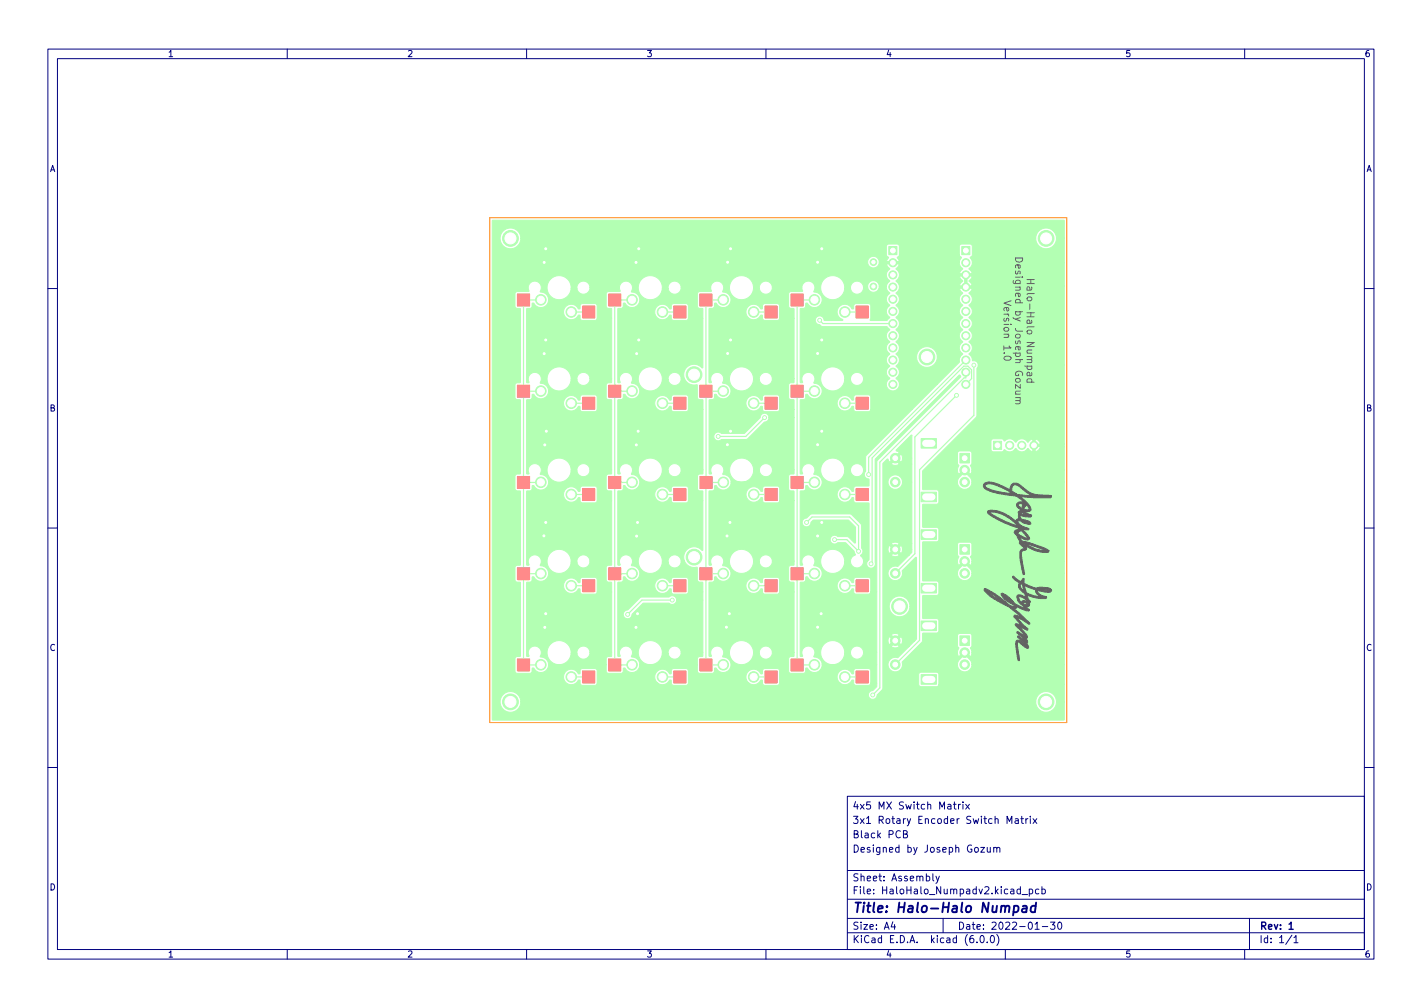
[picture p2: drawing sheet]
<svg xmlns="http://www.w3.org/2000/svg" width="297mm" height="210mm" viewBox="0 0 297 210" stroke-linecap="round" stroke-linejoin="round" font-family="sans-serif">
<defs><g id="words">
<text font-size="2.8" fill="#000080" x="178" y="190.6">Title: Halo-Halo Numpad</text>
<g font-size="2.1" fill="#626262">
<text x="212.1" y="55.1" transform="rotate(90 212.1 55.1)">Designed by Joseph Gozum</text>
<text x="214.5" y="59.7" transform="rotate(90 214.5 59.7)">Halo-Halo Numpad</text>
<text x="209.6" y="63.5" transform="rotate(90 209.6 63.5)">Version 1.0</text>
</g>
<g font-size="2.1" fill="#000080">
<text x="178" y="172">3x1 Rotary Encoder Switch Matrix</text>
<text x="178" y="169">4x5 MX Switch Matrix</text>
<text x="178" y="178">Designed by Joseph Gozum</text>
<text x="178" y="175">Black PCB</text>
<text x="178" y="184">Sheet: Assembly</text>
<text x="178" y="186.7">File: HaloHalo_Numpadv2.kicad_pcb</text>
<text x="178" y="196.9">KiCad E.D.A. kicad (6.0.0)</text>
<text x="178" y="194.1">Size: A4</text>
<text x="200" y="194.1">Date: 2022-01-30</text>
<text x="263" y="194.1">Rev: 1</text>
<text x="263" y="196.9">Id: 1/1</text>
</g>
<g font-size="1.8" fill="#000080">
<text x="35" y="11.9">1</text>
<text x="85" y="11.9">2</text>
<text x="135" y="11.9">3</text>
<text x="185" y="11.9">4</text>
<text x="235" y="11.9">5</text>
<text x="285" y="11.9">6</text>
<text x="10.3" y="35.9">A</text>
<text x="285.3" y="35.9">A</text>
<text x="10.3" y="85.9">B</text>
<text x="285.3" y="85.9">B</text>
<text x="10.3" y="135.9">C</text>
<text x="285.3" y="135.9">C</text>
<text x="10.3" y="185.9">D</text>
<text x="285.3" y="185.9">D</text>
<text x="35" y="199.9">1</text>
<text x="85" y="199.9">2</text>
<text x="135" y="199.9">3</text>
<text x="185" y="199.9">4</text>
<text x="235" y="199.9">5</text>
<text x="285" y="199.9">6</text>
</g>
</g></defs>
<g fill="#b3ffb3" stroke="#b3ffb3" stroke-width=".21">
<path d="M200.5 132.8h2v2h-2z"/>
<path d="M192.4 129.7h3.2v2h-3.2z"/>
<path d="M192.4 140.9h3.2v2h-3.2z"/>
<path d="M159.8 140.1h2.5v2.5h-2.5z"/>
<path d="M146.2 137.6h2.5v2.5h-2.5z"/>
<path d="M140.7 63.9h2.6v2.5h-2.6z"/>
<path d="M127.1 61.4h2.6v2.5h-2.6z"/>
<path d="M207.5 92.1h1.7v1.7h-1.7z"/>
<path d="M159.8 82.9h2.5v2.5h-2.5z"/>
<path d="M146.2 80.4h2.5v2.5h-2.5z"/>
<path d="M178.8 140.1h2.6v2.5h-2.6z"/>
<path d="M165.2 137.6h2.6v2.5h-2.6z"/>
<path d="M159.8 63.9h2.5v2.5h-2.5z"/>
<path d="M146.2 61.4h2.5v2.5h-2.5z"/>
<path d="M178.8 121h2.6v2.5h-2.6z"/>
<path d="M165.2 118.5h2.6v2.5h-2.6z"/>
<path d="M178.8 82.9h2.6v2.5h-2.6z"/>
<path d="M165.2 80.4h2.6v2.5h-2.6z"/>
<path d="M140.7 102h2.6v2.5h-2.6z"/>
<path d="M127.1 99.5h2.6v2.5h-2.6z"/>
<path d="M121.7 140.1h2.5v2.5h-2.5z"/>
<path d="M108.1 137.6h2.5v2.5h-2.5z"/>
<path d="M159.8 121h2.5v2.5h-2.5z"/>
<path d="M146.2 118.5h2.5v2.5h-2.5z"/>
<path d="M121.7 63.9h2.5v2.5h-2.5z"/>
<path d="M108.1 61.4h2.5v2.5h-2.5z"/>
<path d="M159.8 102h2.6v2.5h-2.6z"/>
<path d="M146.2 99.5h2.6v2.5h-2.6z"/>
<path d="M200.5 113.7h2v2h-2z"/>
<path d="M192.4 110.6h3.2v2h-3.2z"/>
<path d="M192.4 121.8h3.2v2h-3.2z"/>
<path d="M121.7 82.9h2.5v2.5h-2.5z"/>
<path d="M108.1 80.4h2.5v2.5h-2.5z"/>
<path d="M200.5 94.7h2v2h-2z"/>
<path d="M192.4 102.8h3.2v2h-3.2z"/>
<path d="M192.4 91.6h3.2v2h-3.2z"/>
<path d="M140.7 121h2.6v2.5h-2.6z"/>
<path d="M127.1 118.5h2.6v2.5h-2.6z"/>
<path d="M178.8 63.9h2.6v2.5h-2.6z"/>
<path d="M165.2 61.4h2.6v2.5h-2.6z"/>
<path d="M121.7 102h2.5v2.5h-2.5z"/>
<path d="M108.1 99.5h2.5v2.5h-2.5z"/>
<path d="M140.7 140.1h2.6v2.5h-2.6z"/>
<path d="M127.1 137.6h2.6v2.5h-2.6z"/>
<path d="M200.9 51.5h1.7v1.7h-1.7z"/>
<path d="M140.7 82.9h2.6v2.5h-2.6z"/>
<path d="M127.1 80.4h2.6v2.5h-2.6z"/>
<path d="M121.7 121h2.5v2.5h-2.5z"/>
<path d="M108.1 118.5h2.5v2.5h-2.5z"/>
<path d="M178.8 102h2.6v2.5h-2.6z"/>
<path d="M165.2 99.5h2.6v2.5h-2.6z"/>
<path d="M185.7 51.5h1.7v1.7h-1.7z"/>
<path d="M102.9 46h119.4v3.8h-1.6v-.3a2.16 2.16 0 0 0-2.3-1.9 2.16 2.16 0 0 0-2 2.2h-107.6v-.3a2.16 2.16 0 0 0-3.4-1.5 2.16 2.16 0 0 0 .3 3.7 2.16 2.16 0 0 0 3.1-1.9h107.6a2.16 2.16 0 0 0 2.1 2.1 2.16 2.16 0 0 0 2.2-2.1h1.6v5h-19.2l-.4-1 .4-.5v-1.9l-.4-.4h-1.8l-.4 .1-.1 .3v1.8h-12.5v-1.8l-.3-.4h-2l-.4 .4v1.9l.4 .5-.4 .8h2.6l-.4-.8 .5-.6h12.5l.5 .6-.5 .9h-16.7l-.1-.2a1.21 1.21 0 0 0-1.9-.7 1.21 1.21 0 0 0 .2 2 1.21 1.21 0 0 0 1.8-1.1h16.7l.2 .9 .5 .5-.4 .5-.3 .5h2.7l-.3-.6-.4-.4 .6-.6 .1-.7h19.2v4.9h-19.2l-.3-.6-.4-.4 .5-.5 .2-.5h-1.1v2h-.5v-2h-1.1l.2 .4 .5 .6-.4 .4-.3 .6h21.9v16.5h-18a1.08 1.08 0 0 0-1.2-.9v-.1a1.4 1.4 0 0 0-.7-1.2v-.2a1.43 1.43 0 0 0 0-2.4 1.49 1.49 0 0 0 0-2.6 1.48 1.48 0 0 0 0-2.5 1.48 1.48 0 0 0 0-2.5 1.48 1.48 0 0 0 0-2.6l.5-.5 .2-.5h-2.7l.7 1.1a1.43 1.43 0 0 0 0 2.4 1.49 1.49 0 0 0 0 2.6 1.49 1.49 0 0 0 0 2.5 1.49 1.49 0 0 0 0 2.6 1.49 1.49 0 0 0 0 2.5l-.5 .6h-4.8a2.16 2.16 0 0 0-3.2-1.8 2.16 2.16 0 0 0-.2 3.6 2.16 2.16 0 0 0 3.4-1.5v-.3h4.8l-.2 1.1-4.6 4.6h-7.9l-.2-.6-.5-.7a1.43 1.43 0 0 0 0-2.4 1.49 1.49 0 0 0 0-2.6 1.49 1.49 0 0 0 0-2.5 1.49 1.49 0 0 0 0-2.6 1.48 1.48 0 0 0 0-2.5 1.48 1.48 0 0 0 0-2.5 1.48 1.48 0 0 0 0-2.6l.1-.1a1.42 1.42 0 0 0-.1-2.4 1.48 1.48 0 0 0 0-2.6l.4-.4 .2-.6h-2.6l.6 1.1a1.44 1.44 0 0 0 .1 2.5l-.6 .6-.1 .5h-1.5a1.21 1.21 0 0 0-1.3-1.2 1.21 1.21 0 0 0-1.1 1.4l-.9-.1a1.36 1.36 0 0 0-1.2-1.2h-.3a1.36 1.36 0 0 0-1.2 1.5h-1.3v-.3a2.51 2.51 0 0 0-3.8-2 2.51 2.51 0 0 0 0 4.3 2.51 2.51 0 0 0 3.8-2h1.3l.2 .6a1.36 1.36 0 0 0 1.2 .6l.9-.4 .3-.5 .1-.5h.9a1.21 1.21 0 0 0 1.3 1 1.21 1.21 0 0 0 1.1-1.2h1.5l-.1 .1a1.58 1.58 0 0 0 .8 1.3 1.49 1.49 0 0 0 0 2.5 1.49 1.49 0 0 0 0 2.6l-.7 .6h-3.4l.1-3.1-.4-.4h-2.8l-.3 .2-.1 .8-.3 .1a1.64 1.64 0 0 0-2.8-.4 1.64 1.64 0 0 0 .9 2.7l-.2 .1h-3.7a1.08 1.08 0 0 0-1.3-.9 .93 .93 0 0 0-.6 1.1 .93 .93 0 0 0 1 .7l.6 .4h13.3l.7 .6a1.49 1.49 0 0 0 0 2.6 1.49 1.49 0 0 0 0 2.5 1.49 1.49 0 0 0 0 2.5 1.49 1.49 0 0 0 0 2.6h-5.5a1.37 1.37 0 0 0-1.2-1.2h-.3a1.37 1.37 0 0 0-1.2 1.5h-1.3v-.3a2.51 2.51 0 0 0-3.8-2 2.51 2.51 0 0 0 0 4.3 2.51 2.51 0 0 0 3.8-2h1.3l.2 .5a1.36 1.36 0 0 0 1.2 .7h.1a1.36 1.36 0 0 0 1.2-1.4h5.4a1.36 1.36 0 0 0 .1 2.4 1.36 1.36 0 0 0 2-1.3h7.9l-5.3 5.3h-8.6v-2.7l-.4-.4h-2.8l-.3 .3-.1 .8a.57 .57 0 0 1-.7-.4 1.63 1.63 0 0 0-2.4 .2 1.63 1.63 0 0 0 .6 2.4 1.63 1.63 0 0 0 2.2-.9l.3 .1 .1 .8 .4 .3 2.7-.1 .4-.4h8.6l-9.6 9.6-.1 .3v2.7h-.4a1.36 1.36 0 0 0-1.5-1.3 1.36 1.36 0 0 0-1.2 1.5h-1.3v-.3a2.51 2.51 0 0 0-3.8-2 2.51 2.51 0 0 0 0 4.3 2.51 2.51 0 0 0 3.8-2l1.3 .1a1.34 1.34 0 0 0 .9 1l.6 .1a1.37 1.37 0 0 0 1.2-1.4h.4v.3a.99 .99 0 0 0-.2 1 .99 .99 0 0 0 .9 .6v1.5h-2.8l-.3 .2-.1 .8-.3 .1a1.62 1.62 0 0 0-2.5-.6 1.62 1.62 0 0 0 0 2.5 1.62 1.62 0 0 0 2.5-.6h.3l.1 .8 .3 .3h2.7l.1 .1v11.8l-.3 .3h-.8l-.2-.7-.4-.5a.99 .99 0 0 0 .2-1.6v-4.8l-2.2-2.2-8.3-.1-1 .9a.93 .93 0 0 0-.9 .9 .93 .93 0 0 0 .9 .9 .93 .93 0 0 0 .9-1l.5-.4h7.3l1.5 1.4-.1 3.4-1.4-1.3-2.3-.1a.92 .92 0 0 0-1.3 .1 .92 .92 0 0 0 .1 1.3 .92 .92 0 0 0 1.3-.1h1.7l1.7 1.8 .3 .6-.1 .2a1.36 1.36 0 0 0-.9 1.5h-1.3v-.3a2.51 2.51 0 0 0-3.8-2 2.51 2.51 0 0 0 0 4.3 2.51 2.51 0 0 0 3.8-2h1.3l.2 .5a1.36 1.36 0 0 0 1.2 .7h.1a1.37 1.37 0 0 0 1.2-1.4h.8a.91 .91 0 0 0 .5 1.4 .91 .91 0 0 0 1.1-1.1v-21.6l17.7-17.6 .2 .4-17.5 17.5v27.4h-1.3v-2.6l-.3-.4-2.9-.1-.3 .3-.1 .8a.57 .57 0 0 1-.7-.4 1.63 1.63 0 0 0-2.4 .2 1.63 1.63 0 0 0 .6 2.4 1.63 1.63 0 0 0 2.2-.9l.3 .1 .1 .8 .3 .2 2.7 .1 .3-.2 .2-.3h1.3v12.6h-2.8v-.1a1.35 1.35 0 0 0-1.5-1.2 1.36 1.36 0 0 0-1.2 1.5h-1.3v-.3a2.51 2.51 0 0 0-3.8-2 2.51 2.51 0 0 0 0 4.3 2.51 2.51 0 0 0 3.8-2h1.3l.2 .6a1.36 1.36 0 0 0 1.2 .6h.1a1.37 1.37 0 0 0 1.2-1.4h2.8v2.6h-11.5v-.2a1.98 1.98 0 0 0-1.7-1.5 1.38 1.38 0 0 0-1.1-2.2 1.38 1.38 0 0 0-1.2 2.1l-.4 .1-.2-.1v-15.3l1-.3 .2-.9 .3-.1a1.65 1.65 0 0 0 2.9 .2 1.65 1.65 0 0 0-1.5-2.5v-.1a1.36 1.36 0 0 0 0-1.5 1.36 1.36 0 0 0-1.2-.6h-.1a1.42 1.42 0 0 0-1 2.1h-.4l-.2-.1v-15.3l1-.3 .2-.9h.3a1.65 1.65 0 0 0 2.9 .2 1.65 1.65 0 0 0-1.5-2.6v-.1a1.38 1.38 0 0 0-1.2-2.1 1.38 1.38 0 0 0-1.1 2.1l-.4 .1-.2-.1v-15.3l1-.3 .2-.9 .3-.1a1.65 1.65 0 0 0 2.9 .2 1.65 1.65 0 0 0-1.5-2.5l.2-.9a1.38 1.38 0 0 0-1.1-1.3h-.4a1.37 1.37 0 0 0-1 2l-.2 .1-.4-.1v-15.3l1-.3 .2-.9h.3a1.64 1.64 0 0 0 2.9 .1 1.64 1.64 0 0 0-1.5-2.5v-.1a1.36 1.36 0 0 0 0-1.4 1.36 1.36 0 0 0-1.2-.7h-.1a1.35 1.35 0 0 0-1.2 1.3l-6.2-.1a1.36 1.36 0 0 0-1.1-1.2h-.4a1.36 1.36 0 0 0-1.2 1.5h-1.2v-.3a2.51 2.51 0 0 0-3.8-2 2.51 2.51 0 0 0 0 4.3 2.51 2.51 0 0 0 3.8-2h1.2l.5 .9 1 .3 .8-.4 .4-.5v-.5h6.2l.1 .9h-2.5l-.4 .4v2.7l.3 .3 .9 .2v1.9h-3.1v-2.6l-.4-.4h-2.7l-.4 .2v.8l-.4 .1a1.62 1.62 0 0 0-2.5-.6 1.62 1.62 0 0 0 0 2.5 1.62 1.62 0 0 0 2.5-.6h.4v.8l.4 .3h2.7l.4-.5h3.1v12.7h-4.6a1.38 1.38 0 0 0-1.1-1.3h-.4a1.36 1.36 0 0 0-1.2 1.5h-1.2v-.3a2.51 2.51 0 0 0-3.8-2 2.51 2.51 0 0 0 0 4.3 2.51 2.51 0 0 0 3.8-2h1.2l.5 .9 1 .3 .8-.4 .4-.6v-.4h4.6v.8l-.9 .1-.3 .4v2.6l.3 .4 .9 .1v2h-3.1v-2.7l-.4-.4h-2.7l-.4 .3v.8h-.4a1.62 1.62 0 0 0-2.5-.6 1.62 1.62 0 0 0 0 2.6 1.62 1.62 0 0 0 2.5-.7l.4 .1v.8l.4 .3 2.7-.1 .4-.4h3.1v1.7h-5.3a.93 .93 0 0 0-.9-.9 .93 .93 0 0 0-.9 .9l-3.3 3.3h-4.9a.92 .92 0 0 0-1.3 .1 .92 .92 0 0 0 .1 1.2 .92 .92 0 0 0 1.3 0l5.3-.1 3.7-3.6 .6-.2 .3-.7h5.3v10.9h-4.5a1.36 1.36 0 0 0-1.5-1.3 1.36 1.36 0 0 0-1.3 1.5h-1.2v-.3a2.51 2.51 0 0 0-3.8-2 2.51 2.51 0 0 0 0 4.3 2.51 2.51 0 0 0 3.8-2l1.2 .1a1.34 1.34 0 0 0 .9 1l.6 .1a1.37 1.37 0 0 0 1.3-1.4h4.5v.8l-.8 .1-.3 .2-.1 1.5h-12a1.75 1.75 0 0 0-1.7-1.7v-.1a1.38 1.38 0 0 0-1.2-2.1 1.38 1.38 0 0 0-1.2 2.1l-.4 .1-.1-.1v-15.3l1-.3 .2-.9 .2-.1a1.65 1.65 0 0 0 2.9 .2 1.65 1.65 0 0 0-1.4-2.5l.2-.9a1.38 1.38 0 0 0-1.2-1.3h-.3a1.36 1.36 0 0 0-1.1 1.9l-.1 .2-.4-.1v-15.3l1-.3 .2-.9h.3a1.64 1.64 0 0 0 2.9 .1 1.64 1.64 0 0 0-1.5-2.5v-.1a1.36 1.36 0 0 0-1-2.1h-.3a1.35 1.35 0 0 0-1.2 1.3l-6.2-.1a1.36 1.36 0 0 0-1.2-1.2h-.3a1.36 1.36 0 0 0-1.2 1.5h-1.3v-.3a2.51 2.51 0 0 0-3.8-2 2.51 2.51 0 0 0 0 4.3 2.51 2.51 0 0 0 3.8-2h1.3l.5 .9 .9 .3 .9-.4 .3-.5 .1-.5h6.2l.1 .9h-2.5l-.4 .4v2.7l.2 .3 .9 .2v1.9h-3v-2.6l-.4-.4h-2.8l-.3 .2-.1 .8-.3 .1a1.62 1.62 0 0 0-2.5-.6 1.62 1.62 0 0 0 0 2.5 1.62 1.62 0 0 0 2.5-.6h.3l.1 .8 .4 .3h2.7l.4-.5h3v10.3l-.1 .1-.7-.5-1-.2a2.16 2.16 0 0 0-2 3l-.7-.1a1.37 1.37 0 0 0-1.2-1.2h-.3a1.36 1.36 0 0 0-1.2 1.5h-1.3v-.3a2.51 2.51 0 0 0-3.8-2 2.51 2.51 0 0 0 0 4.3 2.51 2.51 0 0 0 3.8-2h1.3l.5 .9 .9 .3 .5-.1 .5-.5 .3-.8h.7a2.36 2.36 0 0 0 2.7 1.3v2.6l.2 .4 .9 .1v2h-3v-2.7l-.4-.4h-2.8l-.3 .3-.1 .8h-.3a1.62 1.62 0 0 0-2.5-.6 1.62 1.62 0 0 0 0 2.6 1.62 1.62 0 0 0 2.5-.7l.3 .1 .1 .8 .4 .3 2.7-.1 .4-.4h3v12.6h-4.5a1.35 1.35 0 0 0-1.3-1.3h-.2a1.36 1.36 0 0 0-1.2 1.5h-1.3v-.3a2.51 2.51 0 0 0-3.8-2 2.51 2.51 0 0 0 0 4.3 2.51 2.51 0 0 0 3.8-2l1.3 .1a1.34 1.34 0 0 0 .9 1l.5 .1 .7-.2 .4-.5 .2-.7h4.5v.8l-.8 .1-.3 .4v2.7l.3 .3 .8 .2v1.9h-3v-2.6l-.4-.4h-2.8l-.3 .2-.1 .8-.3 .1a1.62 1.62 0 0 0-2.5-.6 1.62 1.62 0 0 0 0 2.5 1.62 1.62 0 0 0 2.5-.6h.3l.1 .8 .4 .3h2.7l.4-.5h3v10.4l-1.5-.7a2.16 2.16 0 0 0-2.5 2.2l.2 .8h-.7a1.38 1.38 0 0 0-1.2-1.3h-.3a1.36 1.36 0 0 0-1.2 1.5h-1.3v-.3a2.51 2.51 0 0 0-3.8-2 2.51 2.51 0 0 0 0 4.3 2.51 2.51 0 0 0 3.8-2h1.3l.5 .9 .9 .3 .5-.1 .5-.5 .3-.8h.7a2.36 2.36 0 0 0 2.7 1.3v2.6l.2 .4 .9 .1v2h-3v-2.7l-.4-.4h-2.8l-.3 .3-.1 .8h-.3a1.62 1.62 0 0 0-2.5-.6 1.62 1.62 0 0 0 0 2.6 1.62 1.62 0 0 0 2.5-.7l.3 .1 .1 .8 .4 .3 2.7-.1 .4-.4h3v1.7h-5.5a.95 .95 0 0 0-.6-.9 .95 .95 0 0 0-1 .3h-5.8l-2.7 2.6a.93 .93 0 0 0-1 1 .93 .93 0 0 0 .9 .9 .93 .93 0 0 0 1-1l2.3-2.3 5.4 .1a.92 .92 0 0 0 1 .1 .92 .92 0 0 0 .5-.8h5.5v10.9h-4.5v-.1a1.35 1.35 0 0 0-1.2-1.2h-.3a1.36 1.36 0 0 0-1.2 1.5h-1.3v-.3a2.51 2.51 0 0 0-3.8-2 2.51 2.51 0 0 0 0 4.3 2.51 2.51 0 0 0 3.8-2h1.3l.5 .9 .8 .3 .6-.1 .4-.3 .3-.5 .1-.5h4.5v.8l-.7 .1-.4 .2v1.5h-12.1v-.2a1.98 1.98 0 0 0-1.7-1.5 1.38 1.38 0 0 0 0-1.5 1.38 1.38 0 0 0-1.2-.7h-.1a1.41 1.41 0 0 0-1 2.1l-.4 .1-.2-.1v-15.3l1-.3 .2-.9 .3-.1a1.65 1.65 0 0 0 2.9 .2 1.65 1.65 0 0 0-1.5-2.5v-.1a1.36 1.36 0 0 0-.9-2.1h-.4a1.42 1.42 0 0 0-1 2.1h-.4l-.2-.1v-15.3l1-.3 .2-.9h.3a1.65 1.65 0 0 0 2.9 .2 1.65 1.65 0 0 0-1.5-2.6v-.1a1.36 1.36 0 0 0-.2-1.7 1.36 1.36 0 0 0-1.7-.2 1.45 1.45 0 0 0-.4 1.9l-.4 .1-.2-.1v-15.3l1-.3 .2-.9 .3-.1a1.65 1.65 0 0 0 2.9 .2 1.65 1.65 0 0 0-1.5-2.5l.2-.9a1.38 1.38 0 0 0-1.1-1.3h-.4a1.36 1.36 0 0 0-1.1 1.9l-.1 .2-.4-.1v-15.3l1-.3 .2-.9h.3a1.64 1.64 0 0 0 2.9 .1 1.64 1.64 0 0 0-1.5-2.5v-.1a1.36 1.36 0 0 0-.9-2.1h-.4a1.35 1.35 0 0 0-1.2 1.3l-6.2-.1a1.36 1.36 0 0 0-1.1-1.2h-.4a1.36 1.36 0 0 0-1.2 1.5h-1.2v-.3a2.51 2.51 0 0 0-3.8-2 2.51 2.51 0 0 0 0 4.3 2.51 2.51 0 0 0 3.8-2h1.2l.5 .9 1 .3 .8-.4 .4-.5v-.5h6.2l.1 .9h-2.5l-.4 .4v2.7l.3 .3 .9 .2v1.9h-3.1v-2.6l-.4-.4h-2.7l-.4 .2v.8l-.4 .1a1.62 1.62 0 0 0-2.5-.6 1.62 1.62 0 0 0 0 2.5 1.62 1.62 0 0 0 2.5-.6h.4v.8l.4 .3h2.7l.4-.5h3.1v12.7h-4.6a1.38 1.38 0 0 0-1.1-1.3h-.4a1.36 1.36 0 0 0-1.2 1.5h-1.2v-.3a2.51 2.51 0 0 0-3.8-2 2.51 2.51 0 0 0 0 4.3 2.51 2.51 0 0 0 3.8-2h1.2l.5 .9 1 .3 .8-.4 .4-.6v-.4h4.6v.8l-.9 .1-.3 .4v2.6l.3 .4 .9 .1v2h-3.1v-2.7l-.4-.4h-2.7l-.4 .3v.8h-.4a1.62 1.62 0 0 0-2.5-.6 1.62 1.62 0 0 0 0 2.6 1.62 1.62 0 0 0 2.5-.7l.4 .1v.8l.4 .3 2.7-.1 .4-.4h3.1v12.6h-4.6a1.35 1.35 0 0 0-1.2-1.3h-.3a1.36 1.36 0 0 0-1.2 1.5h-1.2v-.3a2.51 2.51 0 0 0-3.8-2 2.51 2.51 0 0 0 0 4.3 2.51 2.51 0 0 0 3.8-2l1.2 .1a1.34 1.34 0 0 0 .9 1l.6 .1 .6-.2 .5-.5 .1-.7h4.6v.8l-.9 .1-.3 .4v2.7l.3 .3 .9 .2v1.9h-3.1v-2.6l-.4-.4h-2.7l-.4 .2v.8l-.4 .1a1.62 1.62 0 0 0-2.5-.6 1.62 1.62 0 0 0 0 2.5 1.62 1.62 0 0 0 2.5-.6h.4v.8l.4 .3h2.7l.4-.5h3.1v12.7h-4.6a1.38 1.38 0 0 0-1.1-1.3h-.4a1.36 1.36 0 0 0-1.2 1.5h-1.2v-.3a2.51 2.51 0 0 0-3.8-2 2.51 2.51 0 0 0 0 4.3 2.51 2.51 0 0 0 3.8-2h1.2l.5 .9 1 .3 .8-.4 .4-.6v-.4h4.6v.8l-.9 .1-.3 .4v2.6l.3 .4 .9 .1v2h-3.1v-2.7l-.4-.4h-2.7l-.4 .3v.8h-.4a1.62 1.62 0 0 0-2.5-.6 1.62 1.62 0 0 0 0 2.6 1.62 1.62 0 0 0 2.5-.7l.4 .1v.8l.4 .3 2.7-.1 .4-.4h3.1v12.6h-4.6a1.35 1.35 0 0 0-1.2-1.3h-.3a1.36 1.36 0 0 0-1.2 1.5h-1.2v-.3a2.51 2.51 0 0 0-3.8-2 2.51 2.51 0 0 0 0 4.3 2.51 2.51 0 0 0 3.8-2h1.2l.5 .9 .8 .3 .6-.1 .4-.3 .4-.5v-.5h4.6v.8l-.8 .1-.3 .2-.1 1.5h-12v-.2a1.98 1.98 0 0 0-1.8-1.5 1.38 1.38 0 0 0 .1-1.5 1.38 1.38 0 0 0-1.3-.7 1.41 1.41 0 0 0-1.1 2.1l-.4 .1-.1-.1v-15.3l1-.3 .2-.9 .2-.1a1.65 1.65 0 0 0 2.9 .2 1.65 1.65 0 0 0-1.4-2.5v-.1a1.36 1.36 0 0 0-1-2.1h-.3a1.42 1.42 0 0 0-1.1 2.1h-.4l-.1-.1v-15.3l1-.3 .2-.9h.2a1.65 1.65 0 0 0 3 .2 1.65 1.65 0 0 0-1.5-2.6v-.1a1.36 1.36 0 0 0-.2-1.7 1.36 1.36 0 0 0-1.8-.2 1.45 1.45 0 0 0-.4 1.9l-.4 .1-.1-.1v-15.3l1-.3 .2-.9 .2-.1a1.65 1.65 0 0 0 2.9 .2 1.65 1.65 0 0 0-1.4-2.5l.2-.9a1.38 1.38 0 0 0-1.2-1.3h-.3a1.36 1.36 0 0 0-1.1 1.9l-.1 .2-.4-.1v-15.3l1-.3 .2-.9h.3a1.64 1.64 0 0 0 2.9 .1 1.64 1.64 0 0 0-1.5-2.5v-.1a1.36 1.36 0 0 0-1-2.1h-.3a1.41 1.41 0 0 0-1.1 2.1l-2.5 .1-.4 .4v2.7l.2 .3 .9 .2v15.3l-.9 .2-.2 .4v2.6l.2 .4 .9 .2v15.3l-.9 .1-.2 .4v2.7l.2 .3 .9 .2v15.3l-.9 .2-.2 .4v2.6l.2 .4 .9 .2v15.3l-.9 .1-.2 .4v2.7l.4 .4h2.7l.4-.3 .1-.8h.2a1.66 1.66 0 0 0 1.9 .9 1.66 1.66 0 0 0 1.3-1.6h12v1.4l.5 .4h2.7l.3-.3 .1-.8h.3a1.66 1.66 0 0 0 1.8 .9 1.66 1.66 0 0 0 1.3-1.6h12.1v1.4l.4 .4h2.7l.4-.3 .1-.8h.2a1.65 1.65 0 0 0 2.9 .2 1.65 1.65 0 0 0-1.4-2.6v-.1a1.36 1.36 0 0 0-.2-1.7 1.36 1.36 0 0 0-1.8-.2 1.45 1.45 0 0 0-.4 1.9l-.4 .1-.1-.1v-15.3l1-.3 .2-.9 .2-.1a1.65 1.65 0 0 0 2.9 .2 1.65 1.65 0 0 0-1.4-2.5v-.1a1.36 1.36 0 0 0-1-2.1h-.3a1.42 1.42 0 0 0-1.1 2.1h-.4l-.1-.1v-15.3l1-.3 .2-.9h.3a1.66 1.66 0 0 0 1.8 .9 1.66 1.66 0 0 0 1.3-1.6h12l.1 1.5 .3 .3 .8 .1v1.9h-3v-2.6l-.4-.4h-2.8l-.3 .2-.1 .8-.4 .1a1.62 1.62 0 0 0-2.4-.6 1.62 1.62 0 0 0 0 2.5 1.62 1.62 0 0 0 2.4-.6h.4l.1 .8 .4 .3h2.7l.4-.5h3v12.7h-4.6a1.38 1.38 0 0 0-1.1-1.3h-.4a1.36 1.36 0 0 0-1.2 1.5h-1.2v-.3a2.51 2.51 0 0 0-3.8-2 2.51 2.51 0 0 0 0 4.3 2.51 2.51 0 0 0 3.8-2h1.2l.5 .9 1 .3 .8-.4 .4-.6v-.4h4.6v.8l-.9 .1-.3 .4v2.6l.3 .4 .9 .1v2h-3.1v-2.7l-.4-.4h-2.7l-.4 .3v.8h-.4a1.62 1.62 0 0 0-2.5-.6 1.62 1.62 0 0 0 0 2.6 1.62 1.62 0 0 0 2.5-.7l.4 .1v.8l.4 .3 2.7-.1 .4-.4h3.1v12.6h-4.6a1.35 1.35 0 0 0-1.2-1.3h-.3a1.36 1.36 0 0 0-1.2 1.5h-1.2v-.3a2.51 2.51 0 0 0-3.8-2 2.51 2.51 0 0 0 0 4.3 2.51 2.51 0 0 0 3.8-2h1.2l.5 .9 1 .3 .8-.4 .4-.5v-.5h4.6l-.1 .9h-.8l-.3 .4v2.6l.2 .3 .3 .2h2.7l.3-.3 .1-.8h.3a1.66 1.66 0 0 0 1.8 .9 1.66 1.66 0 0 0 1.3-1.6h11.5v3.8h-1.3v-2.6l-.3-.4h-2.9l-.3 .2-.1 .9a.57 .57 0 0 1-.7-.5 1.61 1.61 0 0 0-2.3 .1 1.61 1.61 0 0 0 .2 2.3h-12.7v-2.6l-.2-.4h-2.9l-.4 .2-.1 .9a.57 .57 0 0 1-.6-.5 1.61 1.61 0 0 0-2.4 .1 1.61 1.61 0 0 0 .3 2.3h-12.7v-2.6l-.3-.4h-2.9l-.3 .2-.1 .9a.57 .57 0 0 1-.7-.5 1.61 1.61 0 0 0-2.3 .1 1.61 1.61 0 0 0 .2 2.3h-12.7v-2.6l-.2-.4h-2.9l-.4 .2-.1 .9a.57 .57 0 0 1-.6-.5 1.63 1.63 0 0 0-2.5 .3 1.63 1.63 0 0 0 .6 2.3 1.63 1.63 0 0 0 2.3-.8h.3v.8l.4 .3h2.7l.4-.5 12.7 .1a1.72 1.72 0 0 0 2.5-.7h.3l.1 .8 .4 .3h2.7l.4-.5 12.7 .1a1.72 1.72 0 0 0 2.5-.7h.3v.8l.4 .3h2.7l.4-.5 12.7 .1a1.72 1.72 0 0 0 2.5-.7h.3l.1 .8 .3 .3h2.7l.3-.1 .2-.4h1.3l-.1 .7-.8 .9a.93 .93 0 0 0-.9 .9 .93 .93 0 0 0 1 .9 .93 .93 0 0 0 .9-.9l1-1.1 .1-.3v-46.9l1-1 .4 .7 2.1-2.1-.7-.2v-.2l3.1-3.1h.2v4.8h-2l-.3-.9-.8 .9 .8 .8 .3-.8h2v1.2h-2.6l-.9-.9-.9 .9a1.46 1.46 0 0 0 1.8 0h2.6v3.8h-2v-.3a1.51 1.51 0 0 0-2.4-1 1.51 1.51 0 0 0 .2 2.6 1.51 1.51 0 0 0 2.2-1.3h2v12.8h-2.6a1.46 1.46 0 0 0-1.8 0l.9 .9 .9-.9h2.6v1.2h-2l-.3-.9-.8 .9h-.8l-.8-.8a1.43 1.43 0 0 0 0 1.7l.8-.9h.8l.8 .9 .3-.9h2v.6l-.6 .6h-2l-.9-.8-.9 .8a1.49 1.49 0 0 0 1.8 0h2l-2.4 2.4a1.54 1.54 0 0 0-2 1.3 1.54 1.54 0 0 0 1.8 1.7 1.54 1.54 0 0 0 1.2-2.2l2.7-2.7h.2l.1 10.2h-1.4l-.1-.3a2.16 2.16 0 0 0-3.4-1.4 2.16 2.16 0 0 0 .3 3.6 2.16 2.16 0 0 0 3.2-1.9h1.4v5.9h-3.6a1.46 1.46 0 0 0-1.8 0l.9 .9 .9-.9h3.6l-.1 .9-.3 .4h-2.6l-.3-.9-.8 .9h-.8l-.8-.9a1.45 1.45 0 0 0 0 1.7l.8-.8h.8l.8 .8 .3-.8h2.6l-1.2 1.2h-2l-.9-.9-.9 .9a1.46 1.46 0 0 0 1.8 0h2l-2.3 2.3a1.55 1.55 0 0 0-2.1 1.3 1.55 1.55 0 0 0 1.7 1.7 1.55 1.55 0 0 0 1.3-2.1l4.1-4.1 .2-1.9h2.9l.4-.4v-2.2l-.1-.3-.3-.1h-2.9l-.1-.2v-4.6l3-.1 .4-.4v-2.1l-.1-.3-.3-.2h-2.9l-.1-.1v-8l3-.1 .4-.4v-2.1l-.1-.3-.3-.2h-2.9l-.1-.1v-4.7h3l.4-.5v-2.1l-.1-.3-.3-.1-3-.1v-3.8l11.3-11.4 .1-10.1 .2-.7h18v16.5h-5a1.3 1.3 0 0 0-1.1-1l.1 1h6v.6l-6-.1-.1 1.1h-.5v-2.6l-.5 .2-.4 .4h-.2a1.36 1.36 0 0 0-1.9-.5l-.5 .5a1.46 1.46 0 0 0-2.2-.3l-.2 .1-.5-.5h-1.8l-.3 .2-.2 .3v1.8l.3 .4h2l.6-.4a1.44 1.44 0 0 0 2.3-.3 1.49 1.49 0 0 0 2.5 0l.8 .6 .7 .1a1.28 1.28 0 0 0 1.1-1h5v4.9h-19.3l-.3-1 .3-.4v-2.2l-.4-.4h-2.1l-.4 .2-.1 2.3 .3 .6a1.46 1.46 0 0 0 0 1.7l1.2-1.1 1.2 1.1 .3-.8h19.3v2.5h-19.3l-.3-.9-1.2-1.3-.9 .9a1.52 1.52 0 0 0 .2 2.6 1.52 1.52 0 0 0 2.2-1.3h19.3v16.5h-19.3l-.3-.9 .3-.5v-2.2l-.4-.4h-2.1l-.4 .3-.1 2.3 .3 .5a1.46 1.46 0 0 0 0 1.8l1.2-1.2 1.2 1.2 .3-.9h19.3v2.5h-19.3l-.3-.9-1.2-1.2-.9 .9a1.52 1.52 0 0 0 .2 2.6 1.52 1.52 0 0 0 2.2-1.4h19.3v16.6h-19.3l-.3-1 .3-.4v-2.2l-.4-.4h-2.1l-.4 .2-.1 2.3 .3 .6a1.46 1.46 0 0 0 0 1.7l1.2-1.1 1.2 1.1 .3-.8h19.3v2.5h-19.3l-.3-.9-1.2-1.3-.9 .9a1.52 1.52 0 0 0 .2 2.6 1.52 1.52 0 0 0 2.2-1.3h19.3v4.1h-26.2v-2.1l-.2-.4h-3.5l-.5 .4 .1 2.3 .4 .3h3.3l.3-.2 .1-.3h26.2v3.6h-1.6a2.16 2.16 0 0 0-2.2-2.1 2.16 2.16 0 0 0-2.1 2.1h-107.6v-.3a2.16 2.16 0 0 0-3.4-1.4 2.16 2.16 0 0 0 .3 3.7 2.16 2.16 0 0 0 3.1-2l107.6 .1a2.16 2.16 0 0 0 2.1 2.1 2.16 2.16 0 0 0 2.2-2.2h1.6v3.8l-119.4 .1z"/>
<circle cx="187.9" cy="126.6" r="1.65"/>
<circle cx="201.5" cy="138.8" r="1"/>
<circle cx="201.5" cy="136.3" r="1"/>
<circle cx="187" cy="138.8" r="1"/>
<circle cx="187" cy="133.8" r="1"/>
<circle cx="157.4" cy="141.3" r="1.1"/>
<circle cx="151.1" cy="138.8" r="1.1"/>
<circle cx="138.4" cy="65.1" r="1.1"/>
<circle cx="132" cy="62.6" r="1.1"/>
<circle cx="210.9" cy="93" r=".85"/>
<circle cx="213.4" cy="93" r=".85"/>
<circle cx="216" cy="93" r=".85"/>
<circle cx="157.4" cy="84.2" r="1.1"/>
<circle cx="151.1" cy="81.7" r="1.1"/>
<circle cx="193.6" cy="74.5" r="1.65"/>
<circle cx="176.5" cy="141.3" r="1.1"/>
<circle cx="170.1" cy="138.8" r="1.1"/>
<circle cx="157.4" cy="65.1" r="1.1"/>
<circle cx="151.1" cy="62.6" r="1.1"/>
<circle cx="106.6" cy="49.8" r="1.65"/>
<circle cx="176.5" cy="122.3" r="1.1"/>
<circle cx="170.1" cy="119.8" r="1.1"/>
<circle cx="176.5" cy="84.2" r="1.1"/>
<circle cx="170.1" cy="81.7" r="1.1"/>
<circle cx="138.4" cy="103.2" r="1.1"/>
<circle cx="132" cy="100.7" r="1.1"/>
<circle cx="119.3" cy="141.3" r="1.1"/>
<circle cx="113" cy="138.8" r="1.1"/>
<circle cx="157.4" cy="122.3" r="1.1"/>
<circle cx="151.1" cy="119.8" r="1.1"/>
<circle cx="119.3" cy="65.1" r="1.1"/>
<circle cx="113" cy="62.6" r="1.1"/>
<circle cx="157.5" cy="103.2" r="1.1"/>
<circle cx="151.1" cy="100.7" r="1.1"/>
<circle cx="201.5" cy="119.7" r="1"/>
<circle cx="201.5" cy="117.2" r="1"/>
<circle cx="187" cy="119.7" r="1"/>
<circle cx="187" cy="114.7" r="1"/>
<circle cx="119.3" cy="84.2" r="1.1"/>
<circle cx="113" cy="81.7" r="1.1"/>
<circle cx="201.5" cy="100.7" r="1"/>
<circle cx="201.5" cy="98.2" r="1"/>
<circle cx="187" cy="100.7" r="1"/>
<circle cx="187" cy="95.7" r="1"/>
<circle cx="138.4" cy="122.3" r="1.1"/>
<circle cx="132" cy="119.8" r="1.1"/>
<circle cx="176.5" cy="65.1" r="1.1"/>
<circle cx="170.1" cy="62.6" r="1.1"/>
<circle cx="119.3" cy="103.2" r="1.1"/>
<circle cx="113" cy="100.7" r="1.1"/>
<circle cx="218.5" cy="49.8" r="1.65"/>
<circle cx="145" cy="78.2" r="1.65"/>
<circle cx="106.6" cy="146.6" r="1.65"/>
<circle cx="138.4" cy="141.3" r="1.1"/>
<circle cx="132" cy="138.8" r="1.1"/>
<circle cx="201.8" cy="54.9" r=".85"/>
<circle cx="201.8" cy="57.4" r=".85"/>
<circle cx="201.8" cy="59.9" r=".85"/>
<circle cx="201.8" cy="62.5" r=".85"/>
<circle cx="201.8" cy="65" r=".85"/>
<circle cx="201.8" cy="67.6" r=".85"/>
<circle cx="201.8" cy="70.1" r=".85"/>
<circle cx="201.8" cy="72.6" r=".85"/>
<circle cx="201.8" cy="75.2" r=".85"/>
<circle cx="201.8" cy="77.7" r=".85"/>
<circle cx="201.8" cy="80.3" r=".85"/>
<circle cx="145" cy="116.3" r="1.65"/>
<circle cx="138.4" cy="84.2" r="1.1"/>
<circle cx="132" cy="81.7" r="1.1"/>
<circle cx="119.3" cy="122.3" r="1.1"/>
<circle cx="113" cy="119.8" r="1.1"/>
<circle cx="182.4" cy="54.7" r=".7"/>
<circle cx="182.4" cy="59.8" r=".7"/>
<circle cx="218.5" cy="146.6" r="1.65"/>
<circle cx="176.5" cy="103.2" r="1.1"/>
<circle cx="170.1" cy="100.7" r="1.1"/>
<circle cx="186.5" cy="54.9" r=".85"/>
<circle cx="186.5" cy="57.4" r=".85"/>
<circle cx="186.5" cy="59.9" r=".85"/>
<circle cx="186.5" cy="62.5" r=".85"/>
<circle cx="186.5" cy="65" r=".85"/>
<circle cx="186.5" cy="67.6" r=".85"/>
<circle cx="186.5" cy="70.1" r=".85"/>
<circle cx="186.5" cy="72.6" r=".85"/>
<circle cx="186.5" cy="75.2" r=".85"/>
<circle cx="186.5" cy="77.7" r=".85"/>
<circle cx="186.5" cy="80.3" r=".85"/>
<circle cx="179.3" cy="115.1" r=".4"/>
<circle cx="174.3" cy="112.7" r=".4"/>
<circle cx="168.5" cy="109.1" r=".4"/>
<circle cx="159.7" cy="87.2" r=".4"/>
<circle cx="150" cy="91.1" r=".4"/>
<circle cx="140.4" cy="125.3" r=".4"/>
<circle cx="131.1" cy="128.3" r=".4"/>
<circle cx="182" cy="117.7" r=".4"/>
<circle cx="171.2" cy="66.9" r=".4"/>
<circle cx="181.5" cy="99.1" r=".4"/>
<circle cx="199.8" cy="82.5" r=".4"/>
<circle cx="203.4" cy="76.2" r=".4"/>
<circle cx="114" cy="51.9" r=".4"/>
<circle cx="171.7" cy="90" r=".4"/>
<circle cx="114.1" cy="90" r=".4"/>
<circle cx="114" cy="128.1" r=".4"/>
<circle cx="152.6" cy="71" r=".4"/>
<circle cx="133.4" cy="51.9" r=".4"/>
<circle cx="113.7" cy="54.8" r=".4"/>
<circle cx="171.7" cy="71" r=".4"/>
<circle cx="152.3" cy="128.1" r=".4"/>
<circle cx="152" cy="73.8" r=".4"/>
<circle cx="132.9" cy="54.8" r=".4"/>
<circle cx="133.2" cy="128.1" r=".4"/>
<circle cx="170.8" cy="54.8" r=".4"/>
<circle cx="133" cy="73.8" r=".4"/>
<circle cx="114" cy="109.1" r=".4"/>
<circle cx="113.6" cy="111.9" r=".4"/>
<circle cx="152.6" cy="90" r=".4"/>
<circle cx="133.3" cy="90" r=".4"/>
<circle cx="133.4" cy="71" r=".4"/>
<circle cx="171.7" cy="109.1" r=".4"/>
<circle cx="113.7" cy="73.8" r=".4"/>
<circle cx="113.8" cy="131" r=".4"/>
<circle cx="151.7" cy="131" r=".4"/>
<circle cx="113.8" cy="92.9" r=".4"/>
<circle cx="170.8" cy="131" r=".4"/>
<circle cx="171.5" cy="128.1" r=".4"/>
<circle cx="152" cy="54.8" r=".4"/>
<circle cx="152.5" cy="109.1" r=".4"/>
<circle cx="133.2" cy="109.1" r=".4"/>
<circle cx="170.8" cy="92.9" r=".4"/>
<circle cx="171.7" cy="51.9" r=".4"/>
<circle cx="151.9" cy="111.9" r=".4"/>
<circle cx="132.9" cy="131" r=".4"/>
<circle cx="114" cy="71" r=".4"/>
<circle cx="170.8" cy="73.8" r=".4"/>
<circle cx="152.6" cy="51.9" r=".4"/>
<circle cx="132.9" cy="92.9" r=".4"/>
<circle cx="151.9" cy="92.9" r=".4"/>
<circle cx="170.8" cy="111.9" r=".4"/>
<circle cx="133" cy="111.9" r=".4"/>
<circle cx="182.3" cy="145.1" r=".4"/>
</g>
<g fill="none" stroke="#b3ffb3" stroke-width=".25">
<path d="M112.9 62.6h-3.5v76.2h3.6M113 62.6h-.1M119.3 65.1h3.7M132 62.6h-3.6v76.2h3.6M132 62.6h.1M138.4 65.1h3.6M151.1 62.6h-3.6v76.2h3.6M157.4 65.1h3.7M170.1 62.6h-3.6v76.2h3.6M171.2 66.9l.7 .7h14.6M176.5 65.1h3.6M201.8 75.2l-20.3 20.3v3.6"/>
<path d="M201.8 77.7v1.2h-.4l-17.6 17.6v47.1l-1.5 1.5M203.4 76.2v10.5l-11.3 11.4v35.6l-5.1 5.1M109.4 81.7h3.5M113 81.7h-.1M119.3 84.2h3.7M128.4 81.7h3.6M132 81.7h.1M138.4 84.2h3.6M151.1 81.7h-3.6M157.4 84.2h3.7M159.7 87.2l-3.9 3.9h-5.8M170.1 81.7h-3.6"/>
<path d="M176.5 84.2h3.6M199.8 82.5l-8.7 8.7v24.4l-4.1 4.1M201.8 80.3l1.2-1.2v-1.9l-.8-.8h-.9l-19.1 19.2v21.9l-.2 .2M113 119.8h-3.6M113 100.7h-3.6M119.3 103.2h3.7M132 119.8h-3.6M132 100.7h-3.6M138.4 103.2h3.6M147.5 100.7v.1M151.1 119.8h-3.6M151.1 100.7h-3.6"/>
<path d="M157.5 103.2h3.6M168.5 109.1l1.1-1.2h7.9l1.8 1.9v5.3l-2.4-2.4h-2.6M170.1 119.8h-3.6M170.1 100.7h-3.6M176.5 103.2h3.6M119.3 122.3h3.7M138.4 122.3h3.6M140.4 125.3h-6.3l-3 3M157.4 122.3h3.7M176.5 122.3h3.6M119.3 141.3h3.7M138.4 141.3h3.6"/>
<path d="M157.4 141.3h3.7M176.5 141.3h3.6"/>
</g>
<g fill="#fff" stroke="#fff" stroke-width=".21">
<circle cx="179.3" cy="115.1" r=".2"/>
<circle cx="174.3" cy="112.7" r=".2"/>
<circle cx="168.5" cy="109.1" r=".2"/>
<circle cx="159.7" cy="87.2" r=".2"/>
<circle cx="150" cy="91.1" r=".2"/>
<circle cx="140.4" cy="125.3" r=".2"/>
<circle cx="131.1" cy="128.3" r=".2"/>
<circle cx="182" cy="117.7" r=".2"/>
<circle cx="171.2" cy="66.9" r=".2"/>
<circle cx="181.5" cy="99.1" r=".2"/>
<circle cx="199.8" cy="82.5" r=".2"/>
<circle cx="203.4" cy="76.2" r=".2"/>
<circle cx="114" cy="51.9" r=".2"/>
<circle cx="171.7" cy="90" r=".2"/>
<circle cx="114.1" cy="90" r=".2"/>
<circle cx="114" cy="128.1" r=".2"/>
<circle cx="152.6" cy="71" r=".2"/>
<circle cx="133.4" cy="51.9" r=".2"/>
<circle cx="113.7" cy="54.8" r=".2"/>
<circle cx="171.7" cy="71" r=".2"/>
<circle cx="152.3" cy="128.1" r=".2"/>
<circle cx="152" cy="73.8" r=".2"/>
<circle cx="132.9" cy="54.8" r=".2"/>
<circle cx="133.2" cy="128.1" r=".2"/>
<circle cx="170.8" cy="54.8" r=".2"/>
<circle cx="133" cy="73.8" r=".2"/>
<circle cx="114" cy="109.1" r=".2"/>
<circle cx="113.6" cy="111.9" r=".2"/>
<circle cx="152.6" cy="90" r=".2"/>
<circle cx="133.3" cy="90" r=".2"/>
<circle cx="133.4" cy="71" r=".2"/>
<circle cx="171.7" cy="109.1" r=".2"/>
<circle cx="113.7" cy="73.8" r=".2"/>
<circle cx="113.8" cy="131" r=".2"/>
<circle cx="151.7" cy="131" r=".2"/>
<circle cx="113.8" cy="92.9" r=".2"/>
<circle cx="170.8" cy="131" r=".2"/>
<circle cx="171.5" cy="128.1" r=".2"/>
<circle cx="152" cy="54.8" r=".2"/>
<circle cx="152.5" cy="109.1" r=".2"/>
<circle cx="133.2" cy="109.1" r=".2"/>
<circle cx="170.8" cy="92.9" r=".2"/>
<circle cx="171.7" cy="51.9" r=".2"/>
<circle cx="151.9" cy="111.9" r=".2"/>
<circle cx="132.9" cy="131" r=".2"/>
<circle cx="114" cy="71" r=".2"/>
<circle cx="170.8" cy="73.8" r=".2"/>
<circle cx="152.6" cy="51.9" r=".2"/>
<circle cx="132.9" cy="92.9" r=".2"/>
<circle cx="151.9" cy="92.9" r=".2"/>
<circle cx="170.8" cy="111.9" r=".2"/>
<circle cx="133" cy="111.9" r=".2"/>
<circle cx="182.3" cy="145.1" r=".2"/>
<circle cx="187.9" cy="126.6" r="1.15"/>
<circle cx="201.5" cy="133.8" r=".5"/>
<circle cx="201.5" cy="138.8" r=".5"/>
<circle cx="201.5" cy="136.3" r=".5"/>
<circle cx="187" cy="138.8" r=".5"/>
<circle cx="187" cy="133.8" r=".5"/>
<circle cx="149.8" cy="136.3" r=".85"/>
<circle cx="160" cy="136.3" r=".85"/>
<circle cx="154.9" cy="136.3" r="2"/>
<circle cx="157.4" cy="141.3" r=".75"/>
<circle cx="151.1" cy="138.8" r=".75"/>
<circle cx="130.8" cy="60.1" r=".85"/>
<circle cx="140.9" cy="60.1" r=".85"/>
<circle cx="135.8" cy="60.1" r="2"/>
<circle cx="138.4" cy="65.1" r=".75"/>
<circle cx="132" cy="62.6" r=".75"/>
<circle cx="208.4" cy="93" r=".5"/>
<circle cx="210.9" cy="93" r=".5"/>
<circle cx="213.4" cy="93" r=".5"/>
<circle cx="216" cy="93" r=".5"/>
<circle cx="160" cy="79.1" r=".85"/>
<circle cx="154.9" cy="79.1" r="2"/>
<circle cx="149.8" cy="79.1" r=".85"/>
<circle cx="157.4" cy="84.2" r=".75"/>
<circle cx="151.1" cy="81.7" r=".75"/>
<circle cx="193.6" cy="74.5" r="1.15"/>
<circle cx="173.9" cy="136.3" r="2"/>
<circle cx="168.9" cy="136.3" r=".85"/>
<circle cx="179" cy="136.3" r=".85"/>
<circle cx="176.5" cy="141.3" r=".75"/>
<circle cx="170.1" cy="138.8" r=".75"/>
<circle cx="160" cy="60.1" r=".85"/>
<circle cx="149.8" cy="60.1" r=".85"/>
<circle cx="154.9" cy="60.1" r="2"/>
<circle cx="157.4" cy="65.1" r=".75"/>
<circle cx="151.1" cy="62.6" r=".75"/>
<circle cx="106.6" cy="49.8" r="1.15"/>
<circle cx="168.9" cy="117.2" r=".85"/>
<circle cx="173.9" cy="117.2" r="2"/>
<circle cx="179" cy="117.2" r=".85"/>
<circle cx="176.5" cy="122.3" r=".75"/>
<circle cx="170.1" cy="119.8" r=".75"/>
<circle cx="168.9" cy="79.1" r=".85"/>
<circle cx="179" cy="79.1" r=".85"/>
<circle cx="173.9" cy="79.1" r="2"/>
<circle cx="176.5" cy="84.2" r=".75"/>
<circle cx="170.1" cy="81.7" r=".75"/>
<circle cx="130.8" cy="98.2" r=".85"/>
<circle cx="140.9" cy="98.2" r=".85"/>
<circle cx="135.8" cy="98.2" r="2"/>
<circle cx="138.4" cy="103.2" r=".75"/>
<circle cx="132" cy="100.7" r=".75"/>
<circle cx="111.7" cy="136.3" r=".85"/>
<circle cx="121.9" cy="136.3" r=".85"/>
<circle cx="116.8" cy="136.3" r="2"/>
<circle cx="119.3" cy="141.3" r=".75"/>
<circle cx="113" cy="138.8" r=".75"/>
<circle cx="154.9" cy="117.2" r="2"/>
<circle cx="160" cy="117.2" r=".85"/>
<circle cx="149.8" cy="117.2" r=".85"/>
<circle cx="157.4" cy="122.3" r=".75"/>
<circle cx="151.1" cy="119.8" r=".75"/>
<circle cx="111.7" cy="60.1" r=".85"/>
<circle cx="116.8" cy="60.1" r="2"/>
<circle cx="121.9" cy="60.1" r=".85"/>
<circle cx="119.3" cy="65.1" r=".75"/>
<circle cx="113" cy="62.6" r=".75"/>
<circle cx="160" cy="98.2" r=".85"/>
<circle cx="154.9" cy="98.2" r="2"/>
<circle cx="149.8" cy="98.2" r=".85"/>
<circle cx="157.5" cy="103.2" r=".75"/>
<circle cx="151.1" cy="100.7" r=".75"/>
<circle cx="201.5" cy="114.7" r=".5"/>
<circle cx="201.5" cy="119.7" r=".5"/>
<circle cx="201.5" cy="117.2" r=".5"/>
<circle cx="187" cy="119.7" r=".5"/>
<circle cx="187" cy="114.7" r=".5"/>
<circle cx="116.8" cy="79.1" r="2"/>
<circle cx="111.7" cy="79.1" r=".85"/>
<circle cx="121.9" cy="79.1" r=".85"/>
<circle cx="119.3" cy="84.2" r=".75"/>
<circle cx="113" cy="81.7" r=".75"/>
<circle cx="201.5" cy="95.7" r=".5"/>
<circle cx="201.5" cy="100.7" r=".5"/>
<circle cx="201.5" cy="98.2" r=".5"/>
<circle cx="187" cy="100.7" r=".5"/>
<circle cx="187" cy="95.7" r=".5"/>
<circle cx="135.8" cy="117.2" r="2"/>
<circle cx="140.9" cy="117.2" r=".85"/>
<circle cx="130.8" cy="117.2" r=".85"/>
<circle cx="138.4" cy="122.3" r=".75"/>
<circle cx="132" cy="119.8" r=".75"/>
<circle cx="168.9" cy="60.1" r=".85"/>
<circle cx="179" cy="60.1" r=".85"/>
<circle cx="173.9" cy="60.1" r="2"/>
<circle cx="176.5" cy="65.1" r=".75"/>
<circle cx="170.1" cy="62.6" r=".75"/>
<circle cx="121.9" cy="98.2" r=".85"/>
<circle cx="111.7" cy="98.2" r=".85"/>
<circle cx="116.8" cy="98.2" r="2"/>
<circle cx="119.3" cy="103.2" r=".75"/>
<circle cx="113" cy="100.7" r=".75"/>
<circle cx="218.5" cy="49.8" r="1.15"/>
<circle cx="145" cy="78.2" r="1.15"/>
<circle cx="106.6" cy="146.6" r="1.15"/>
<circle cx="130.8" cy="136.3" r=".85"/>
<circle cx="140.9" cy="136.3" r=".85"/>
<circle cx="135.8" cy="136.3" r="2"/>
<circle cx="138.4" cy="141.3" r=".75"/>
<circle cx="132" cy="138.8" r=".75"/>
<circle cx="201.8" cy="52.3" r=".5"/>
<circle cx="201.8" cy="54.9" r=".5"/>
<circle cx="201.8" cy="57.4" r=".5"/>
<circle cx="201.8" cy="59.9" r=".5"/>
<circle cx="201.8" cy="62.5" r=".5"/>
<circle cx="201.8" cy="65" r=".5"/>
<circle cx="201.8" cy="67.6" r=".5"/>
<circle cx="201.8" cy="70.1" r=".5"/>
<circle cx="201.8" cy="72.6" r=".5"/>
<circle cx="201.8" cy="75.2" r=".5"/>
<circle cx="201.8" cy="77.7" r=".5"/>
<circle cx="201.8" cy="80.3" r=".5"/>
<circle cx="145" cy="116.3" r="1.15"/>
<circle cx="140.9" cy="79.1" r=".85"/>
<circle cx="135.8" cy="79.1" r="2"/>
<circle cx="130.8" cy="79.1" r=".85"/>
<circle cx="138.4" cy="84.2" r=".75"/>
<circle cx="132" cy="81.7" r=".75"/>
<circle cx="116.8" cy="117.2" r="2"/>
<circle cx="121.9" cy="117.2" r=".85"/>
<circle cx="111.7" cy="117.2" r=".85"/>
<circle cx="119.3" cy="122.3" r=".75"/>
<circle cx="113" cy="119.8" r=".75"/>
<circle cx="182.4" cy="54.7" r=".35"/>
<circle cx="182.4" cy="59.8" r=".35"/>
<circle cx="218.5" cy="146.6" r="1.15"/>
<circle cx="179" cy="98.2" r=".85"/>
<circle cx="173.9" cy="98.2" r="2"/>
<circle cx="168.9" cy="98.2" r=".85"/>
<circle cx="176.5" cy="103.2" r=".75"/>
<circle cx="170.1" cy="100.7" r=".75"/>
<circle cx="186.5" cy="52.3" r=".5"/>
<circle cx="186.5" cy="54.9" r=".5"/>
<circle cx="186.5" cy="57.4" r=".5"/>
<circle cx="186.5" cy="59.9" r=".5"/>
<circle cx="186.5" cy="62.5" r=".5"/>
<circle cx="186.5" cy="65" r=".5"/>
<circle cx="186.5" cy="67.6" r=".5"/>
<circle cx="186.5" cy="70.1" r=".5"/>
<circle cx="186.5" cy="72.6" r=".5"/>
<circle cx="186.5" cy="75.2" r=".5"/>
<circle cx="186.5" cy="77.7" r=".5"/>
<circle cx="186.5" cy="80.3" r=".5"/>
</g>
<path d="M193.4 92.6h1.3M193.4 111.6h1.3M193.4 103.8h1.3M193.4 130.7h1.3M193.4 122.8h1.3M193.4 141.9h1.3" fill="none" stroke="#fff" stroke-width="1.5"/>
<g fill="#ff8a8a" stroke="#ff8a8a" stroke-width=".21">
<path d="M159.8 140.1h2.5v2.5h-2.5z"/>
<path d="M146.2 137.6h2.5v2.5h-2.5z"/>
<path d="M140.7 63.9h2.6v2.5h-2.6z"/>
<path d="M127.1 61.4h2.6v2.5h-2.6z"/>
<path d="M159.8 82.9h2.5v2.5h-2.5z"/>
<path d="M146.2 80.4h2.5v2.5h-2.5z"/>
<path d="M178.8 140.1h2.6v2.5h-2.6z"/>
<path d="M165.2 137.6h2.6v2.5h-2.6z"/>
<path d="M159.8 63.9h2.5v2.5h-2.5z"/>
<path d="M146.2 61.4h2.5v2.5h-2.5z"/>
<path d="M178.8 121h2.6v2.5h-2.6z"/>
<path d="M165.2 118.5h2.6v2.5h-2.6z"/>
<path d="M178.8 82.9h2.6v2.5h-2.6z"/>
<path d="M165.2 80.4h2.6v2.5h-2.6z"/>
<path d="M140.7 102h2.6v2.5h-2.6z"/>
<path d="M127.1 99.5h2.6v2.5h-2.6z"/>
<path d="M121.7 140.1h2.5v2.5h-2.5z"/>
<path d="M108.1 137.6h2.5v2.5h-2.5z"/>
<path d="M159.8 121h2.5v2.5h-2.5z"/>
<path d="M146.2 118.5h2.5v2.5h-2.5z"/>
<path d="M121.7 63.9h2.5v2.5h-2.5z"/>
<path d="M108.1 61.4h2.5v2.5h-2.5z"/>
<path d="M159.8 102h2.6v2.5h-2.6z"/>
<path d="M146.2 99.5h2.6v2.5h-2.6z"/>
<path d="M121.7 82.9h2.5v2.5h-2.5z"/>
<path d="M108.1 80.4h2.5v2.5h-2.5z"/>
<path d="M140.7 121h2.6v2.5h-2.6z"/>
<path d="M127.1 118.5h2.6v2.5h-2.6z"/>
<path d="M178.8 63.9h2.6v2.5h-2.6z"/>
<path d="M165.2 61.4h2.6v2.5h-2.6z"/>
<path d="M121.7 102h2.5v2.5h-2.5z"/>
<path d="M108.1 99.5h2.5v2.5h-2.5z"/>
<path d="M140.7 140.1h2.6v2.5h-2.6z"/>
<path d="M127.1 137.6h2.6v2.5h-2.6z"/>
<path d="M140.7 82.9h2.6v2.5h-2.6z"/>
<path d="M127.1 80.4h2.6v2.5h-2.6z"/>
<path d="M121.7 121h2.5v2.5h-2.5z"/>
<path d="M108.1 118.5h2.5v2.5h-2.5z"/>
<path d="M178.8 102h2.6v2.5h-2.6z"/>
<path d="M165.2 99.5h2.6v2.5h-2.6z"/>
</g>
<path d="M212.1 53.9h1.5a.76 .76 0 0 1-.7 .8 .76 .76 0 0 1-.8-.8zM214.5 58.4h1.5M215.3 58.4v.8M211.2 62.8l-1.5 .5 1.5 .5M214.5 79.8h1.5M214.6 79.8l-.1-.4 .3-.3 .7 .1v.6M212.9 83.7l.2 .2v.3l-1 .1" fill="none" stroke="#626262" stroke-width=".21"/>
<g fill="#626262" stroke="#626262" stroke-width=".21">
<path d="M205.6 123h.4l1.5 .8 2.5 1.8h-.6l-1.7-1.2-1.4-.9 1.5 1.2 1.6 .9h.6a3.1 3.1 0 0 0 1.9 1.1l-.2-.4a3.9 3.9 0 0 1-2.6-2.3 2.15 2.15 0 0 1 1.9 1l.6 .5h-.5l-1.3-1 1 .9 .8 .1 .4 .6 2.2 1-.5-.6a2.06 2.06 0 0 1-1.2-2.2 2.03 2.03 0 0 1 1.8 .4 1.48 1.48 0 0 0-.9-1.3 1.36 1.36 0 0 1-.5-1.7l-.8-.6a.6 .6 0 0 1-.5-.8l1.6 1.1 .5-.6a.27 .27 0 0 1 .3 .1 .27 .27 0 0 1-.1 .4v.5l1.4 .6a1.38 1.38 0 0 0 1.5 .3l.3-.1a3.1 3.1 0 0 1 2.6 .5l-.4 .1-.8-.2h-1.4l1.5 .3 1.1-.1-.2 .3a4.7 4.7 0 0 1-2.8-.2 2.07 2.07 0 0 0 1.9 1.3h-1.3l-.4-.3a1.14 1.14 0 0 1-.6-1.1l-2.3-.9 .3 1.1h-.4l-.1-.5a.94 .94 0 0 0-.5-1l-.1 .1a1.07 1.07 0 0 0 1.1 1.4 2.12 2.12 0 0 0 1.8 1l2.5 .2v.3a6.3 6.3 0 0 1-4.1-.7l.3 .9 .4 .5h-.6a1.94 1.94 0 0 0-1.8-1l.1 .6 .5 .7a.68 .68 0 0 1 .5-.5 .68 .68 0 0 1 .7 .2h.6l-.2 .3 .1 .3h-.4l-.3-.3-.6-.1a.58 .58 0 0 0 .9 .4h.4l-.2 .4h-.6l.7 .7-.1 .3-1-.2-1.6-.7v.3l-.5 .1 3.3 3a.18 .18 0 0 1 0 .2 .18 .18 0 0 1-.3 0l-2.5-1.4 2.4 2.5a.31 .31 0 0 1-.3 .2 .31 .31 0 0 1-.3-.2l-1.1-.5 .3 .3a4 4 0 0 1 1.3 1.9l-.3 .1a.67 .67 0 0 1 .2 1.1l.2 .4a.4 .4 0 0 1 .1 .6 .4 .4 0 0 1-.7-.2l-1.5-1.1a10.1 10.1 0 0 0 .4 3.7l-.1 .2a.32 .32 0 0 1-.3-.1 .32 .32 0 0 1 0-.3l-.3-1.8a2.29 2.29 0 0 1 .2-2l.4 .1 1.5 1.1-1.8-2 .2-.1 1.4 1-.1-.1-1.7-1.7a.28 .28 0 0 1 .2-.1 .28 .28 0 0 1 .3 .1l1.3 .8-1.8-2a.33 .33 0 0 1-.3-.5 .33 .33 0 0 1 .6 0l.7 .3-1.6-1.8v-.2l.4-.1 1.2 .4-2.7-2.2-2.6-1.3-1.4-1a1.87 1.87 0 0 1-1.1-1.4z"/>
<path d="M205.6 101a3.1 3.1 0 0 1 3.2 .2l2.2 1.1a1.26 1.26 0 0 1 .7-1.4 1.26 1.26 0 0 1 1.6 .5 6.3 6.3 0 0 0 5.5 2l.8 .2-3.7-.1a7.5 7.5 0 0 1-3.1-2 .84 .84 0 0 0-1.2 0 .84 .84 0 0 0 0 1.2l.7 .4-1.3-.1v-.2a9.8 9.8 0 0 0-4.7-1.8 .45 .45 0 0 0-.5 .4 .45 .45 0 0 0 .4 .5 23.8 23.8 0 0 0 5.4 1.2l4.2 .4 3.8 .1a.4 .4 0 0 1-.2 .4 .4 .4 0 0 1-.4 0l-3-.1-2.9-.2a4.8 4.8 0 0 1 2.3 2.6 .99 .99 0 0 1-1.6 .4l1.6 .9h-.9l-1-.7-.2 .3 .9 .3 1.2 .1 .1 .2-.2 .1h-1.1l-1.1-.4v.4l.3 .5a2.64 2.64 0 0 1 1.9 .8v.2a2.88 2.88 0 0 1-2.2-.7h-.4l-.1 .2 .4 .6 .4 .3h-.8a7.7 7.7 0 0 0-5.9-2.9 19.9 19.9 0 0 0 5.9 2.9h.8l1.4 .5 .2 .2a1.39 1.39 0 0 1-1.4 0l1.5 1.9h-.4l-.9-1.2a.66 .66 0 0 0-1.1-.1h-.5h.5v.4l1.3 .7 1.1 .2a.62 .62 0 0 1-1.1 .2l-1.1-.4a1.46 1.46 0 0 0 1.7 1l3.3 1.1 1.2 .7h-.6l-4.3-1.5a7.4 7.4 0 0 0 4.3 1.5h.6v.2a4 4 0 0 1-3.5-.5l-2.2-1.3 .5 .5a.62 .62 0 0 1 .4 .9 .87 .87 0 0 0-.8 .4 .87 .87 0 0 0-.1 .9l.6 3.8a.31 .31 0 0 1-.4-.1 .31 .31 0 0 1 0-.3l-.6-3.4a1.16 1.16 0 0 1 1.1-1.6l-1.2-1.2a.52 .52 0 0 0-.2-.8l-.4-.8a.57 .57 0 0 1-.4-.6 .57 .57 0 0 1 .6-.5l.5-.3h-.2a18.2 18.2 0 0 1-6.5-3.2 .52 .52 0 0 1 .2-.6 .52 .52 0 0 1 .6 0 7.2 7.2 0 0 1 5.1 2.4 .54 .54 0 0 1 .7-.6l-.1-.9a.63 .63 0 0 1 0-.6 .63 .63 0 0 1 .6-.3 1.03 1.03 0 0 1-.9-1.5 1.15 1.15 0 0 1 1.7 .4h-.4a.53 .53 0 0 0-.6-.3 .53 .53 0 0 0-.4 .5l.7 .5 .1-.6 .6-.1 .1 .2-.4 .2v.5l.6 .1a.34 .34 0 0 0 .5-.1 .34 .34 0 0 0-.2-.4 7.6 7.6 0 0 0-2.6-2.3l-1.7-.2a10.9 10.9 0 0 1-4.9-1.5l-.2-.5z"/>
</g>
<path d="M102.3 45.5h120.5v105.4h-120.5z" fill="none" stroke="#ff8000" stroke-width=".21"/>
<g fill="none" stroke="#000080" stroke-width=".21">
<path d="M10 10.2h277v190.1h-277zM12 12.2h273v186.1h-273zM60 10.2v2M110 10.2v2M160 10.2v2M210 10.2v2M260 10.2v2M10 60.2h2M285 60.2h2M10 110.2h2M285 110.2h2M10 160.2h2"/>
<path d="M177 166.3h108v32h-108zM188.7 174.1h.7l.1-.2-.1-.3-.7-.2v1.5h.6l.2-.1 .1-.4-.4-.3M199.1 167.9h.6M199.4 167.4v1.3l.3 .2M200.2 167.9v1M200.6 167.9l-.4 .3M201.1 167.4v.2M201.1 167.9v1M201.7 167.9l.8 1M202.5 167.9l-.8 1M204.9 176.9h.7l-.7 1h.7M206.2 176.9l.1 1h.3l.3-.1"/>
<path d="M206.9 176.9v1M207.6 177.1l.2-.2 .3 .1 .1 .9M207.6 176.9v1M208.2 177.1l.2-.2 .4 .1 .1 .9M210.4 171.9v-1.5l.5 1.1 .5-1.1v1.5M212.1 171h.5l.1 .9M212.7 171.3l-.5 .1-.2 .2 .2 .3h.5M213.2 170.9h.6M213.4 170.4v1.3l.4 .2M214.3 170.9v1M214.7 170.9l-.4 .3M215.2 170.4v.2"/>
<path d="M215.2 170.9v1M215.8 170.9l.8 1M216.6 170.9l-.8 1M285 160.2h2M60 198.3v2M110 198.3v2M160 198.3v2M177 194.8h108M177 191.8h108M177 187.8h108M177 181.8h108M186.5 192.5l-.4 1h1"/>
<path d="M186.9 193v1M194.9 182.4v1.3l.2 .2M195.5 182.9l.4 1M196.2 182.9l-.5 1.4-.2 .1M197 191.8v3M204.1 196.7v.1M204.9 195.4l.2-.1a.8 .8 0 0 1 .5 .8 .8 .8 0 0 1-.5 .7 1 1 0 0 1-.2-1.4zM206.2 196.7v.1M207 195.5l.2-.2a.8 .8 0 0 1 .5 .8 .8 .8 0 0 1-.5 .7l-.2-.1-.1-.4zM208.2 195.1a1.72 1.72 0 0 1 0 2.3M210 198.3v2M213.1 185.7l-.4-.1-.3 .3 .2 .7h.5"/>
<path d="M213.1 185.1v1.5M213.5 186.8h1.1M215 185.7l.4-.1 .3 .3-.1 .7h-.6M215 185.6v1.5M216.2 194h.9M217 185.7l-.4-.1-.3 .3 .1 .7h.6M217.6 185.7l.5-.1 .3 .3-.2 .7h-.6M217.6 185.1v1.5M217.7 193.5h1.2M219.4 192.5h1l-.5 .6 .4 .1v.7l-.2 .1-.7-.1M221.1 192.6l.2-.1a.8 .8 0 0 1 .5 .8 .8 .8 0 0 1-.5 .7 1 1 0 0 1-.2-1.4zM260 198.3v2"/>
<path d="M261 191.8v6.5M269.9 195.3l-1.3 1.9M270.3 195.8l.4-.5v1.5M270.3 196.8h.8"/>
</g>
<path d="M269.3 193l.4-.5v1.5M269.3 194h.8" fill="none" stroke="#000080" stroke-width=".3"/>
<path d="M211.9 189.2h.7l.2 .3-.1 .6a.66 .66 0 0 1-1 .3M211.9 189.1l-.3 2M213.7 189.2h.7v1.3M214.5 189.6l-.7 .1a.4 .4 0 0 0-.3 .3 .4 .4 0 0 0 .2 .5l.7-.1M216.3 189.2a.66 .66 0 0 0-1 .3v.6l.1 .3h.8M216.4 188.5l-.2 2" fill="none" stroke="#000080" stroke-width=".4"/>
<use href="#words"/>
</svg>
